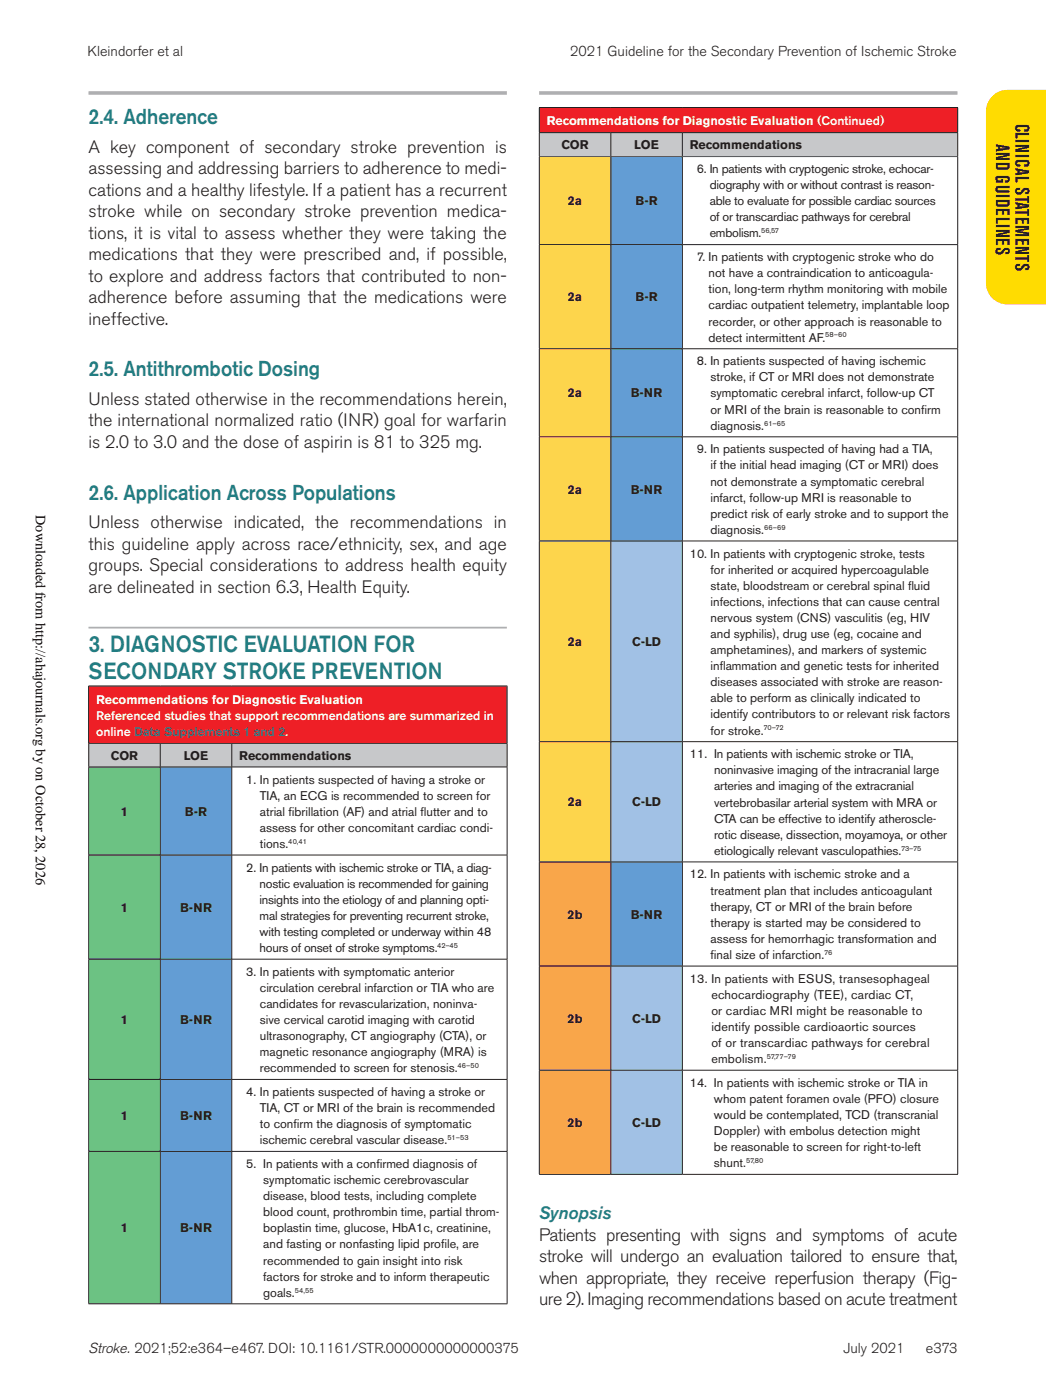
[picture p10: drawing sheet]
<svg xmlns="http://www.w3.org/2000/svg" width="206mm" height="276mm" viewBox="0 0 206 276" stroke-linecap="round" stroke-linejoin="round" font-family="sans-serif">
<defs><g id="words">
<g font-size="4.6" fill="#227d82">
<text x="17.5" y="128.6">3. DIAGNOSTIC EVALUATION FOR</text>
<text x="17.5" y="133.9">SECONDARY STROKE PREVENTION</text>
</g>
<g font-size="4.2" fill="#227d82">
<text x="17.5" y="24.5">2.4. Adherence</text>
<text x="17.5" y="74.3">2.5. Antithrombotic Dosing</text>
<text x="17.5" y="98.6">2.6. Application Across Populations</text>
</g>
<g font-size="3.9" fill="#231f20">
<text x="196.4" y="28.4" transform="rotate(90 196.4 28.4)">AND GUIDELINES</text>
<text x="200.3" y="24.4" transform="rotate(90 200.3 24.4)">CLINICAL STATEMENTS</text>
</g>
<g font-size="3.5" fill="#231f20">
<text x="17.5" y="30.2">A key component of secondary stroke prevention is</text>
<text x="17.5" y="34.4">assessing and addressing barriers to adherence to medi-</text>
<text x="17.5" y="38.6">cations and a healthy lifestyle. If a patient has a recurrent</text>
<text x="17.5" y="42.9">stroke while on secondary stroke prevention medica-</text>
<text x="17.5" y="47.1">tions, it is vital to assess whether they were taking the</text>
<text x="17.5" y="51.3">medications that they were prescribed and, if possible,</text>
<text x="17.5" y="55.6">to explore and address factors that contributed to non-</text>
<text x="17.5" y="59.8">adherence before assuming that the medications were</text>
<text x="17.5" y="64">ineffective.</text>
<text x="17.5" y="79.9">Unless stated otherwise in the recommendations herein,</text>
<text x="17.5" y="84.1">the international normalized ratio (INR) goal for warfarin</text>
<text x="17.5" y="88.4">is 2.0 to 3.0 and the dose of aspirin is 81 to 325 mg.</text>
<text x="17.5" y="104.3">Unless otherwise indicated, the recommendations in</text>
<text x="17.5" y="108.5">this guideline apply across race/ethnicity, sex, and age</text>
<text x="17.5" y="112.7">groups. Special considerations to address health equity</text>
<text x="17.5" y="117">are delineated in section 6.3, Health Equity.</text>
<text x="106.4" y="244.8">Patients presenting with signs and symptoms of acute</text>
<text x="106.4" y="249">stroke will undergo an evaluation tailored to ensure that,</text>
<text x="106.4" y="253.3">when appropriate, they receive reperfusion therapy (Fig-</text>
<text x="106.4" y="257.5">ure 2). Imaging recommendations based on acute treatment</text>
</g>
<text font-size="3.5" fill="#227d82" x="106.4" y="240.6">Synopsis</text>
<g font-size="2.8" fill="#231f20">
<text x="17.3" y="11.1">Kleindorfer et al</text>
<text x="112.5" y="11.1">2021 Guideline for the Secondary Prevention of Ischemic Stroke</text>
<text x="17.5" y="266.9">Stroke. 2021;52:e364–e467. DOI: 10.1161/STR.0000000000000375</text>
<text x="166.4" y="266.9">July 2021</text>
<text x="182.7" y="266.9">e373</text>
</g>
<text font-size="2.8" x="7.1" y="101.6" transform="rotate(90 7.1 101.6)">Downloaded from http://ahajournals.org by on October 28, 2026</text>
<g font-size="2.5" fill="#fff">
<text x="107.9" y="24.8">Recommendations for Diagnostic Evaluation (Continued)</text>
<text x="19" y="138.9">Recommendations for Diagnostic Evaluation</text>
<text x="19" y="142.1">Referenced studies that support recommendations are summarized in</text>
<text x="19" y="145.2">online Data Supplements 1 and 2.</text>
</g>
<g font-size="2.5" fill="#231f20">
<text x="110.8" y="29.4">COR</text>
<text x="125.2" y="29.4">LOE</text>
<text x="136.1" y="29.4">Recommendations</text>
<text x="137.5" y="34.2">6. In patients with cryptogenic stroke, echocar-</text>
<text x="112" y="40.5">2a</text>
<text x="125.4" y="40.5">B-R</text>
<text x="140" y="37.3">diography with or without contrast is reason-</text>
<text x="140" y="40.5">able to evaluate for possible cardiac sources</text>
<text x="140" y="43.7">of or transcardiac pathways for cerebral</text>
<text x="140" y="46.9">embolism.</text>
<text x="137.5" y="51.5">7. In patients with cryptogenic stroke who do</text>
<text x="112" y="59.5">2a</text>
<text x="125.4" y="59.5">B-R</text>
<text x="139.8" y="54.7">not have a contraindication to anticoagula-</text>
<text x="139.8" y="57.9">tion, long-term rhythm monitoring with mobile</text>
<text x="139.8" y="61.1">cardiac outpatient telemetry, implantable loop</text>
<text x="139.8" y="64.2">recorder, or other approach is reasonable to</text>
<text x="139.8" y="67.4">detect intermittent AF.</text>
<text x="137.5" y="72.1">8. In patients suspected of having ischemic</text>
<text x="140.2" y="75.3">stroke, if CT or MRI does not demonstrate</text>
<text x="112" y="78.4">2a</text>
<text x="124.4" y="78.4">B-NR</text>
<text x="140.2" y="78.4">symptomatic cerebral infarct, follow-up CT</text>
<text x="140.2" y="81.6">or MRI of the brain is reasonable to conf</text>
<text x="181.7" y="81.6">irm</text>
<text x="137.5" y="89.4">9. In patients suspected of having had a TIA,</text>
<text x="140.2" y="84.8">diagnosis.</text>
<text x="140.2" y="92.6">if the initial head imaging (CT or MRI) does</text>
<text x="140.2" y="95.8">not demonstrate a symptomatic cerebral</text>
<text x="112" y="97.4">2a</text>
<text x="124.4" y="97.4">B-NR</text>
<text x="140.2" y="99">infarct, follow-up MRI is reasonable to</text>
<text x="140.2" y="102.2">predict risk of early stroke and to support the</text>
<text x="140.2" y="105.3">diagnosis.</text>
<text x="136.1" y="110">10. In patients with cryptogenic stroke, tests</text>
<text x="140.2" y="113.2">for inherited or acquired hypercoagulable</text>
<text x="140.2" y="116.4">state, bloodstream or cerebral spinal f</text>
<text x="140.2" y="119.5">infections, infections that can cause central</text>
<text x="179.1" y="116.4">luid</text>
<text x="140.2" y="122.7">nervous system (CNS) vasculitis (eg, HIV</text>
<text x="140.2" y="125.9">and syphilis), drug use (eg, cocaine and</text>
<text x="112" y="127.5">2a</text>
<text x="124.7" y="127.5">C-LD</text>
<text x="140.2" y="129.1">amphetamines), and markers of systemic</text>
<text x="140.2" y="132.2">inf</text>
<text x="140.2" y="135.4">diseases associated with stroke are reason-</text>
<text x="142" y="132.2">lammation and genetic tests for inherited</text>
<text x="140.2" y="138.6">able to perform as clinically indicated to</text>
<text x="140.2" y="141.8">identify contributors to or relevant risk factors</text>
<text x="21.9" y="149.9">COR</text>
<text x="36.3" y="149.9">LOE</text>
<text x="47.2" y="149.9">Recommendations</text>
<text x="136.1" y="149.6">11. In patients with ischemic stroke or TIA,</text>
<text x="140.2" y="144.9">for stroke.</text>
<text x="48.6" y="154.6">1. In patients suspected of having a stroke or</text>
<text x="140.9" y="152.8">noninvasive imaging of the intracranial large</text>
<text x="140.9" y="155.9">arteries and imaging of the extracranial</text>
<text x="23.9" y="160.9">1</text>
<text x="36.5" y="160.9">B-R</text>
<text x="51.3" y="157.8">TIA, an ECG is recommended to screen for</text>
<text x="51.3" y="160.9">atrial f</text>
<text x="56.9" y="160.9">ibrillation (AF) and atrial f</text>
<text x="83" y="160.9">lutter and to</text>
<text x="112" y="159.1">2a</text>
<text x="124.7" y="159.1">C-LD</text>
<text x="140.9" y="159.1">vertebrobasilar arterial system with MRA or</text>
<text x="51.3" y="164.1">assess for other concomitant cardiac condi-</text>
<text x="51.3" y="167.3">tions.</text>
<text x="140.9" y="162.3">CTA can be effective to identify atheroscle-</text>
<text x="140.9" y="165.5">rotic disease, dissection, moyamoya, or other</text>
<text x="48.6" y="172">2. In patients with ischemic stroke or TIA, a diag-</text>
<text x="136.1" y="173.3">12. In patients with ischemic stroke and a</text>
<text x="140.9" y="168.7">etiologically relevant vasculopathies.</text>
<text x="23.9" y="179.9">1</text>
<text x="35.5" y="179.9">B-NR</text>
<text x="51.2" y="175.1">nostic evaluation is recommended for gaining</text>
<text x="51.2" y="178.3">insights into the etiology of and planning opti-</text>
<text x="140.2" y="176.5">treatment plan that includes anticoagulant</text>
<text x="140.2" y="179.7">therapy, CT or MRI of the brain before</text>
<text x="51.2" y="181.5">mal strategies for preventing recurrent stroke,</text>
<text x="51.2" y="184.7">with testing completed or underway within 48</text>
<text x="112" y="181.3">2b</text>
<text x="124.4" y="181.3">B-NR</text>
<text x="140.2" y="182.9">therapy is started may be considered to</text>
<text x="51.2" y="187.8">hours of onset of stroke symptoms.</text>
<text x="140.2" y="186">assess for hemorrhagic transformation and</text>
<text x="140.2" y="189.2">f</text>
<text x="140.2" y="189.2">inal size of infarction.</text>
<text x="48.6" y="192.5">3. In patients with symptomatic anterior</text>
<text x="51.3" y="195.7">circulation cerebral infarction or TIA who are</text>
<text x="136.1" y="193.9">13. In patients with ESUS, transesophageal</text>
<text x="140.3" y="197">echocardiography (TEE), cardiac CT,</text>
<text x="23.9" y="202">1</text>
<text x="35.5" y="202">B-NR</text>
<text x="51.3" y="198.9">candidates for revascularization, noninva-</text>
<text x="51.3" y="202">sive cervical carotid imaging with carotid</text>
<text x="112" y="201.8">2b</text>
<text x="124.7" y="201.8">C-LD</text>
<text x="140.3" y="200.2">or cardiac MRI might be reasonable to</text>
<text x="140.3" y="203.4">identify possible cardioaortic sources</text>
<text x="51.3" y="205.2">ultrasonography, CT angiography (CTA), or</text>
<text x="51.3" y="208.4">magnetic resonance angiography (MRA) is</text>
<text x="140.3" y="206.6">of or transcardiac pathways for cerebral</text>
<text x="140.3" y="209.8">embolism.</text>
<text x="51.3" y="211.6">recommended to screen for stenosis.</text>
<text x="136.1" y="214.4">14. In patients with ischemic stroke or TIA in</text>
<text x="23.9" y="221">1</text>
<text x="35.5" y="221">B-NR</text>
<text x="48.6" y="216.2">4. In patients suspected of having a stroke or</text>
<text x="51.3" y="219.4">TIA, CT or MRI of the brain is recommended</text>
<text x="140.9" y="217.6">whom patent foramen ovale (PFO) closure</text>
<text x="140.9" y="220.8">would be contemplated, TCD (transcranial</text>
<text x="51.3" y="222.6">to conf</text>
<text x="51.3" y="225.8">ischemic cerebral vascular disease.</text>
<text x="57.9" y="222.6">irm the diagnosis of symptomatic</text>
<text x="112" y="222.4">2b</text>
<text x="124.7" y="222.4">C-LD</text>
<text x="140.9" y="223.9">Doppler) with embolus detection might</text>
<text x="140.9" y="227.1">be reasonable to screen for right-to-left</text>
<text x="48.6" y="230.4">5. In patients with a conf</text>
<text x="51.9" y="233.6">symptomatic ischemic cerebrovascular</text>
<text x="74.3" y="230.4">irmed diagnosis of</text>
<text x="140.9" y="230.3">shunt.</text>
<text x="51.9" y="236.8">disease, blood tests, including complete</text>
<text x="51.9" y="240">blood count, prothrombin time, partial throm-</text>
<text x="23.9" y="243.1">1</text>
<text x="35.5" y="243.1">B-NR</text>
<text x="51.9" y="243.1">boplastin time, glucose, HbA1c, creatinine,</text>
<text x="51.9" y="246.3">and fasting or nonfasting lipid prof</text>
<text x="51.9" y="249.5">recommended to gain insight into risk</text>
<text x="87" y="246.3">ile, are</text>
<text x="51.9" y="252.7">factors for stroke and to inform therapeutic</text>
<text x="51.9" y="255.8">goals.</text>
</g>
<g font-size="1.4" fill="#231f20">
<text x="150.2" y="46">56,57</text>
<text x="162.8" y="66.6">58–60</text>
<text x="150.8" y="84">61–65</text>
<text x="150.8" y="104.5">66–69</text>
<text x="150.6" y="144.1">70–72</text>
<text x="56.9" y="166.5">40,41</text>
<text x="177.8" y="167.8">73–75</text>
<text x="86.3" y="187">42–45</text>
<text x="162.6" y="188.4">76</text>
<text x="151.3" y="208.9">57,77–79</text>
<text x="90.3" y="210.7">46–50</text>
<text x="88.3" y="224.9">51–53</text>
<text x="147.2" y="229.5">57,80</text>
<text x="58.2" y="255">54,55</text>
</g>
</g></defs>
<path d="M17.5 18.3h82.5M106.4 18.3h82.5" fill="none" stroke="#aeafb3" stroke-width=".71" stroke-linecap="butt"/>
<path d="M195.5 19.2a4.2 4.2 0 0 1 3.3-1.5h7.6v42.4h-7.6a4.2 4.2 0 0 1-4.3-4.3v-33.8a4.2 4.2 0 0 1 1-2.8z" fill="#ffdc01"/>
<path d="M17.5 123.8h82.5" fill="none" stroke="#aeafb3" stroke-width=".35"/>
<path d="M17.5 135.3h82.6v11.4h-82.6z" fill="#ee1f26"/>
<path d="M17.5 146.7h14.1v4.6h-14.1zM31.6 146.7h14.1v4.6h-14.1zM45.7 146.7h54.4v4.6h-54.4z" fill="#c7c8ca"/>
<path d="M17.5 151.3h14.1v17.4h-14.1zM17.5 168.7h14.1v20.6h-14.1zM17.5 189.3h14.1v23.7h-14.1zM17.5 213h14.1v14.2h-14.1zM17.5 227.2h14.1v30h-14.1z" fill="#6cc283"/>
<path d="M31.6 151.3h14.1v17.4h-14.1zM31.6 168.7h14.1v20.6h-14.1zM31.6 189.3h14.1v23.7h-14.1zM31.6 213h14.1v14.2h-14.1zM31.6 227.2h14.1v30h-14.1z" fill="#639dd4"/>
<g fill="none" stroke="#231f20" stroke-width=".2">
<path d="M17.5 135.3h82.6M17.5 135.4v11.2M100.1 135.4v11.2M17.5 151.3h82.6M17.5 146.7h82.6M17.5 146.7v4.6M17.5 151.4v17.3M31.6 146.7v4.6M31.6 151.4v17.3M45.7 146.7v4.6M45.7 151.4v17.3M100.1 146.7v4.6"/>
<path d="M100.1 151.4v17.3M17.5 168.7h82.6M17.5 168.7v20.5M31.6 168.7v20.5M45.7 168.7v20.5M100.1 168.7v20.5M17.5 189.3h82.6M17.5 189.3v23.6M31.6 189.3v23.6M45.7 189.3v23.6M100.1 189.3v23.6M17.5 213h82.6"/>
<path d="M17.5 213v14.1M31.6 213v14.1M45.7 213v14.1M100.1 213v14.1M17.5 227.2h82.6M17.5 227.2v30M31.6 227.2v30M45.7 227.2v30M100.1 227.2v30h-82.6"/>
</g>
<path d="M106.4 30.9h14.1v17.4h-14.1zM106.4 48.3h14.1v20.5h-14.1zM106.4 68.8h14.1v17.4h-14.1zM106.4 86.2h14.1v20.5h-14.1zM106.4 106.7h14.1v39.6h-14.1zM106.4 146.3h14.1v23.8h-14.1z" fill="#fdd54c"/>
<path d="M120.5 30.9h14.1v17.4h-14.1zM120.5 48.3h14.1v20.5h-14.1zM120.5 68.8h14.1v17.4h-14.1zM120.5 86.2h14.1v20.5h-14.1zM120.5 170.1h14.1v20.5h-14.1z" fill="#639dd4"/>
<path d="M120.5 106.7h14.1v39.6h-14.1zM120.5 146.3h14.1v23.8h-14.1zM120.5 190.6h14.1v20.6h-14.1zM120.5 211.2h14.1v20.5h-14.1z" fill="#a1c1e5"/>
<path d="M106.4 170.1h14.1v20.5h-14.1zM106.4 190.6h14.1v20.6h-14.1zM106.4 211.2h14.1v20.5h-14.1z" fill="#f9a64a"/>
<g fill="none" stroke="#231f20" stroke-width=".2">
<path d="M106.4 30.9h82.6M106.4 30.9v17.3M120.5 30.9v17.3M134.6 30.9v17.3M189 30.9v17.3M106.4 48.3h82.6M106.4 48.3v20.5M120.5 48.3v20.5M134.6 48.3v20.5M189 48.3v20.5M106.4 68.8h82.6M106.4 68.9v17.2"/>
<path d="M120.5 68.9v17.2M134.6 68.9v17.2M189 68.9v17.2M106.4 86.2h82.6M106.4 86.2v20.5M120.5 86.2v20.5M134.6 86.2v20.5M189 86.2v20.5M106.4 106.7h82.6M106.4 106.8v39.5M120.5 106.8v39.5M134.6 106.8v39.5"/>
<path d="M189 106.8v39.5M106.4 146.3h82.6M106.4 146.4v23.6M120.5 146.4v23.6M134.6 146.4v23.6M189 146.4v23.6M106.4 170.1h82.6M106.4 170.1v20.5M120.5 170.1v20.5M134.6 170.1v20.5M189 170.1v20.5M106.4 190.6h82.6"/>
<path d="M106.4 190.7v20.4M120.5 190.7v20.4M134.6 190.7v20.4M189 190.7v20.4M106.4 211.2h82.6M106.4 211.2v20.5M120.5 211.2v20.5M134.6 211.2v20.5M189 211.2v20.5M106.4 231.7h82.6"/>
</g>
<path d="M106.4 21.2h82.6v5h-82.6z" fill="#ee1f26"/>
<path d="M106.4 26.2h14.1v4.6h-14.1zM120.5 26.2h14.1v4.6h-14.1zM134.6 26.2h54.4v4.6h-54.4z" fill="#c7c8ca"/>
<path d="M106.4 21.2h82.6M106.4 26.2h82.6M106.4 21.3v4.8M106.4 26.2v4.6M120.5 26.2v4.6M134.6 26.2v4.6M189 21.3v4.8M189 26.2v4.6" fill="none" stroke="#231f20" stroke-width=".2"/>
<use href="#words"/>
</svg>
